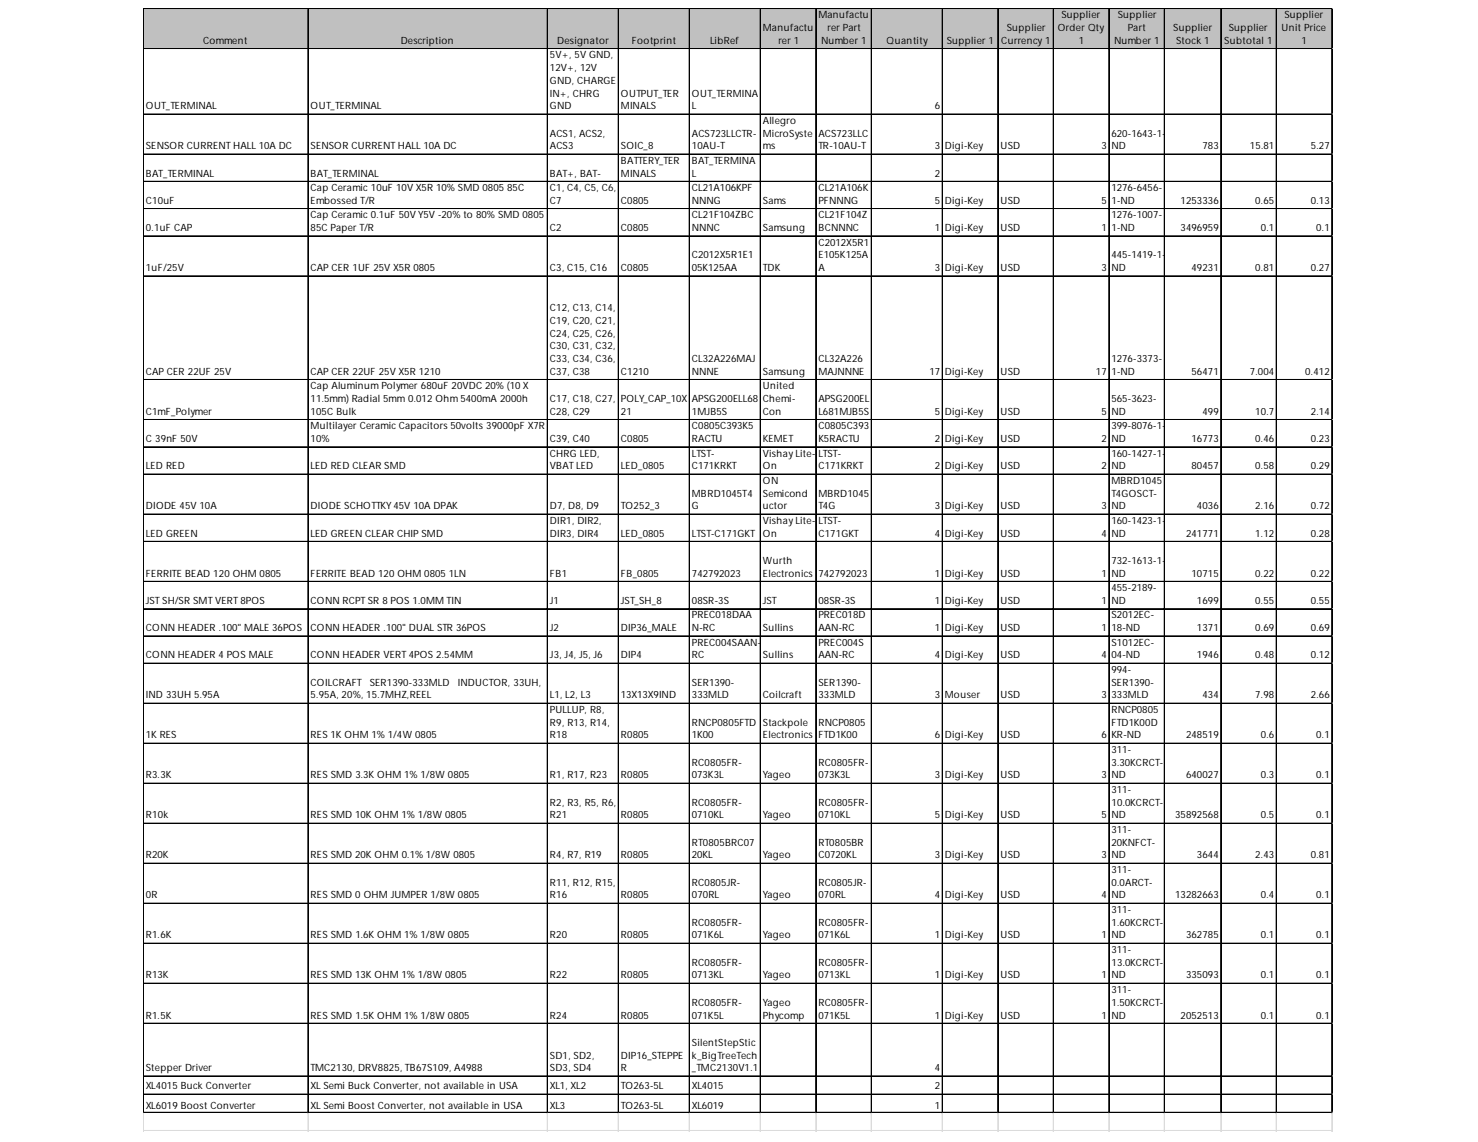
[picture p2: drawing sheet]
<svg xmlns="http://www.w3.org/2000/svg" width="279mm" height="216mm" viewBox="0 0 279 216" stroke-linecap="round" stroke-linejoin="round" font-family="sans-serif">
<defs><g id="words">
<g font-size="1.9">
<text x="144.2" y="5.9">Manufactu</text>
<text x="154.7" y="3.5">Manufactu</text>
<text x="156.4" y="5.9">rer Part</text>
<text x="190.3" y="5.9">Supplier</text>
<text x="200" y="5.9">Order Qty</text>
<text x="200.6" y="3.5">Supplier</text>
<text x="211.3" y="3.5">Supplier</text>
<text x="213.2" y="5.9">Part</text>
<text x="221.8" y="5.9">Supplier</text>
<text x="232.3" y="5.9">Supplier</text>
<text x="242.3" y="5.9">Unit Price</text>
<text x="242.8" y="3.5">Supplier</text>
<text x="38.4" y="8.3">Comment</text>
<text x="75.7" y="8.3">Description</text>
<text x="104" y="11">5V+, 5V GND,</text>
<text x="105.3" y="8.3">Designator</text>
<text x="119.4" y="8.3">Footprint</text>
<text x="134.2" y="8.3">LibRef</text>
<text x="147.1" y="8.3">rer 1</text>
<text x="155.2" y="8.3">Number 1</text>
<text x="167.6" y="8.3">Quantity</text>
<text x="179" y="8.3">Supplier 1</text>
<text x="189.3" y="8.3">Currency 1</text>
<text x="203.9" y="8.3">1</text>
<text x="210.6" y="8.3">Number 1</text>
<text x="222.3" y="8.3">Stock 1</text>
<text x="231.4" y="8.3">Subtotal 1</text>
<text x="246.1" y="8.3">1</text>
<text x="104" y="13.4">12V+, 12V</text>
<text x="104" y="15.9">GND, CHARGE</text>
<text x="27.6" y="20.7">OUT_TERMINAL</text>
<text x="58.7" y="20.7">OUT_TERMINAL</text>
<text x="104" y="18.3">IN+, CHRG</text>
<text x="104" y="20.7">GND</text>
<text x="117.4" y="18.3">OUTPUT_TER</text>
<text x="117.4" y="20.7">MINALS</text>
<text x="130.8" y="18.3">OUT_TERMINA</text>
<text x="130.8" y="20.7">L</text>
<text x="144.2" y="23.4">Allegro</text>
<text x="176.7" y="20.7">6</text>
<text x="27.6" y="28.2">SENSOR CURRENT HALL 10A DC</text>
<text x="58.7" y="28.2">SENSOR CURRENT HALL 10A DC</text>
<text x="104" y="25.8">ACS1, ACS2,</text>
<text x="104" y="28.2">ACS3</text>
<text x="117.4" y="28.2">SOIC_8</text>
<text x="130.8" y="25.8">ACS723LLCTR-</text>
<text x="130.8" y="28.2">10AU-T</text>
<text x="144.2" y="25.8">MicroSyste</text>
<text x="144.2" y="28.2">ms</text>
<text x="154.7" y="25.8">ACS723LLC</text>
<text x="154.7" y="28.2">TR-10AU-T</text>
<text x="176.7" y="28.2">3</text>
<text x="178.6" y="28.2">Digi-Key</text>
<text x="189.1" y="28.2">USD</text>
<text x="208.2" y="28.2">3</text>
<text x="210.1" y="25.8">620-1643-1-</text>
<text x="210.1" y="28.2">ND</text>
<text x="227.3" y="28.2">783</text>
<text x="236.3" y="28.2">15.81</text>
<text x="247.8" y="28.2">5.27</text>
<text x="27.6" y="33.4">BAT_TERMINAL</text>
<text x="58.7" y="33.4">BAT_TERMINAL</text>
<text x="104" y="33.4">BAT+, BAT-</text>
<text x="117.4" y="31">BATTERY_TER</text>
<text x="117.4" y="33.4">MINALS</text>
<text x="130.8" y="31">BAT_TERMINA</text>
<text x="130.8" y="33.4">L</text>
<text x="176.7" y="33.4">2</text>
<text x="27.6" y="38.5">C10uF</text>
<text x="58.7" y="36.1">Cap Ceramic 10uF 10V X5R 10% SMD 0805 85C</text>
<text x="58.7" y="38.5">Embossed T/R</text>
<text x="58.7" y="41.3">Cap Ceramic 0.1uF 50V Y5V -20% to 80% SMD 0805</text>
<text x="104" y="36.1">C1, C4, C5, C6,</text>
<text x="104" y="38.5">C7</text>
<text x="117.4" y="38.5">C0805</text>
<text x="130.8" y="36.1">CL21A106KPF</text>
<text x="130.8" y="38.5">NNNG</text>
<text x="130.8" y="41.3">CL21F104ZBC</text>
<text x="144.2" y="38.5">Sams</text>
<text x="154.7" y="36.1">CL21A106K</text>
<text x="154.7" y="38.5">PFNNNG</text>
<text x="154.7" y="41.3">CL21F104Z</text>
<text x="176.7" y="38.5">5</text>
<text x="178.6" y="38.5">Digi-Key</text>
<text x="189.1" y="38.5">USD</text>
<text x="208.2" y="38.5">5</text>
<text x="210.1" y="36.1">1276-6456-</text>
<text x="210.1" y="38.5">1-ND</text>
<text x="210.1" y="41.3">1276-1007-</text>
<text x="223.2" y="38.5">1253336</text>
<text x="237.3" y="38.5">0.65</text>
<text x="247.8" y="38.5">0.13</text>
<text x="27.6" y="43.7">0.1uF CAP</text>
<text x="58.7" y="43.7">85C Paper T/R</text>
<text x="104" y="43.7">C2</text>
<text x="117.4" y="43.7">C0805</text>
<text x="130.8" y="43.7">NNNC</text>
<text x="144.2" y="43.7">Samsung</text>
<text x="154.7" y="43.7">BCNNNC</text>
<text x="154.7" y="46.5">C2012X5R1</text>
<text x="176.7" y="43.7">1</text>
<text x="178.6" y="43.7">Digi-Key</text>
<text x="189.1" y="43.7">USD</text>
<text x="208.2" y="43.7">1</text>
<text x="210.1" y="43.7">1-ND</text>
<text x="223.2" y="43.7">3496959</text>
<text x="238.3" y="43.7">0.1</text>
<text x="248.8" y="43.7">0.1</text>
<text x="27.6" y="51.3">1uF/25V</text>
<text x="58.7" y="51.3">CAP CER 1UF 25V X5R 0805</text>
<text x="104" y="51.3">C3, C15, C16</text>
<text x="117.4" y="51.3">C0805</text>
<text x="130.8" y="48.9">C2012X5R1E1</text>
<text x="130.8" y="51.3">05K125AA</text>
<text x="144.2" y="51.3">TDK</text>
<text x="154.7" y="48.9">E105K125A</text>
<text x="154.7" y="51.3">A</text>
<text x="176.7" y="51.3">3</text>
<text x="178.6" y="51.3">Digi-Key</text>
<text x="189.1" y="51.3">USD</text>
<text x="208.2" y="51.3">3</text>
<text x="210.1" y="48.9">445-1419-1-</text>
<text x="210.1" y="51.3">ND</text>
<text x="225.2" y="51.3">49231</text>
<text x="237.3" y="51.3">0.81</text>
<text x="247.8" y="51.3">0.27</text>
<text x="104" y="58.8">C12, C13, C14,</text>
<text x="104" y="61.2">C19, C20, C21,</text>
<text x="104" y="63.6">C24, C25, C26,</text>
<text x="27.6" y="70.9">CAP CER 22UF 25V</text>
<text x="58.7" y="70.9">CAP CER 22UF 25V X5R 1210</text>
<text x="104" y="66">C30, C31, C32,</text>
<text x="104" y="68.5">C33, C34, C36,</text>
<text x="104" y="70.9">C37, C38</text>
<text x="117.4" y="70.9">C1210</text>
<text x="130.8" y="68.5">CL32A226MAJ</text>
<text x="130.8" y="70.9">NNNE</text>
<text x="144.2" y="70.9">Samsung</text>
<text x="154.7" y="68.5">CL32A226</text>
<text x="154.7" y="70.9">MAJNNNE</text>
<text x="175.7" y="70.9">17</text>
<text x="178.6" y="70.9">Digi-Key</text>
<text x="189.1" y="70.9">USD</text>
<text x="207.2" y="70.9">17</text>
<text x="210.1" y="68.5">1276-3373-</text>
<text x="210.1" y="70.9">1-ND</text>
<text x="225.2" y="70.9">56471</text>
<text x="236.3" y="70.9">7.004</text>
<text x="246.7" y="70.9">0.412</text>
<text x="58.7" y="73.6">Cap Aluminum Polymer 680uF 20VDC 20% (10 X</text>
<text x="58.7" y="76">11.5mm) Radial 5mm 0.012 Ohm 5400mA 2000h</text>
<text x="104" y="76">C17, C18, C27,</text>
<text x="117.4" y="76">POLY_CAP_10X</text>
<text x="130.8" y="76">APSG200ELL68</text>
<text x="144.2" y="73.6">United</text>
<text x="144.2" y="76">Chemi-</text>
<text x="154.7" y="76">APSG200EL</text>
<text x="210.1" y="76">565-3623-</text>
<text x="27.6" y="78.4">C1mF_Polymer</text>
<text x="27.6" y="83.6">C 39nF 50V</text>
<text x="58.7" y="78.4">105C Bulk</text>
<text x="58.7" y="81.2">Multilayer Ceramic Capacitors 50volts 39000pF X7R</text>
<text x="58.7" y="83.6">10%</text>
<text x="104" y="78.4">C28, C29</text>
<text x="104" y="83.6">C39, C40</text>
<text x="117.4" y="78.4">21</text>
<text x="117.4" y="83.6">C0805</text>
<text x="130.8" y="78.4">1MJB5S</text>
<text x="130.8" y="81.2">C0805C393K5</text>
<text x="130.8" y="83.6">RACTU</text>
<text x="144.2" y="78.4">Con</text>
<text x="144.2" y="83.6">KEMET</text>
<text x="154.7" y="78.4">L681MJB5S</text>
<text x="154.7" y="81.2">C0805C393</text>
<text x="154.7" y="83.6">K5RACTU</text>
<text x="176.7" y="78.4">5</text>
<text x="176.7" y="83.6">2</text>
<text x="178.6" y="78.4">Digi-Key</text>
<text x="178.6" y="83.6">Digi-Key</text>
<text x="189.1" y="78.4">USD</text>
<text x="189.1" y="83.6">USD</text>
<text x="208.2" y="78.4">5</text>
<text x="208.2" y="83.6">2</text>
<text x="210.1" y="78.4">ND</text>
<text x="210.1" y="81.2">399-8076-1-</text>
<text x="210.1" y="83.6">ND</text>
<text x="225.2" y="83.6">16773</text>
<text x="227.3" y="78.4">499</text>
<text x="237.3" y="78.4">10.7</text>
<text x="237.3" y="83.6">0.46</text>
<text x="247.8" y="78.4">2.14</text>
<text x="247.8" y="83.6">0.23</text>
<text x="27.6" y="88.7">LED RED</text>
<text x="58.7" y="88.7">LED RED CLEAR SMD</text>
<text x="104" y="86.3">CHRG LED,</text>
<text x="104" y="88.7">VBAT LED</text>
<text x="117.4" y="88.7">LED_0805</text>
<text x="130.8" y="86.3">LTST-</text>
<text x="130.8" y="88.7">C171KRKT</text>
<text x="144.2" y="86.3">Vishay Lite-</text>
<text x="144.2" y="88.7">On</text>
<text x="154.7" y="86.3">LTST-</text>
<text x="154.7" y="88.7">C171KRKT</text>
<text x="176.7" y="88.7">2</text>
<text x="178.6" y="88.7">Digi-Key</text>
<text x="189.1" y="88.7">USD</text>
<text x="208.2" y="88.7">2</text>
<text x="210.1" y="86.3">160-1427-1-</text>
<text x="210.1" y="88.7">ND</text>
<text x="225.2" y="88.7">80457</text>
<text x="237.3" y="88.7">0.58</text>
<text x="247.8" y="88.7">0.29</text>
<text x="130.8" y="93.9">MBRD1045T4</text>
<text x="144.2" y="91.5">ON</text>
<text x="144.2" y="93.9">Semicond</text>
<text x="154.7" y="93.9">MBRD1045</text>
<text x="210.1" y="91.5">MBRD1045</text>
<text x="210.1" y="93.9">T4GOSCT-</text>
<text x="27.6" y="96.3">DIODE 45V 10A</text>
<text x="27.6" y="101.5">LED GREEN</text>
<text x="58.7" y="96.3">DIODE SCHOTTKY 45V 10A DPAK</text>
<text x="58.7" y="101.5">LED GREEN CLEAR CHIP SMD</text>
<text x="104" y="96.3">D7, D8, D9</text>
<text x="104" y="99">DIR1, DIR2,</text>
<text x="104" y="101.5">DIR3, DIR4</text>
<text x="117.4" y="96.3">TO252_3</text>
<text x="117.4" y="101.5">LED_0805</text>
<text x="130.8" y="96.3">G</text>
<text x="130.8" y="101.5">LTST-C171GKT</text>
<text x="144.2" y="96.3">uctor</text>
<text x="144.2" y="99">Vishay Lite-</text>
<text x="144.2" y="101.5">On</text>
<text x="154.7" y="96.3">T4G</text>
<text x="154.7" y="99">LTST-</text>
<text x="154.7" y="101.5">C171GKT</text>
<text x="176.7" y="96.3">3</text>
<text x="176.7" y="101.5">4</text>
<text x="178.6" y="96.3">Digi-Key</text>
<text x="178.6" y="101.5">Digi-Key</text>
<text x="189.1" y="96.3">USD</text>
<text x="189.1" y="101.5">USD</text>
<text x="208.2" y="96.3">3</text>
<text x="208.2" y="101.5">4</text>
<text x="210.1" y="96.3">ND</text>
<text x="210.1" y="99">160-1423-1-</text>
<text x="210.1" y="101.5">ND</text>
<text x="224.2" y="101.5">241771</text>
<text x="226.3" y="96.3">4036</text>
<text x="237.3" y="96.3">2.16</text>
<text x="237.3" y="101.5">1.12</text>
<text x="247.8" y="96.3">0.72</text>
<text x="247.8" y="101.5">0.28</text>
<text x="144.2" y="106.6">Wurth</text>
<text x="210.1" y="106.6">732-1613-1-</text>
<text x="27.6" y="109">FERRITE BEAD 120 OHM 0805</text>
<text x="58.7" y="109">FERRITE BEAD 120 OHM 0805 1LN</text>
<text x="104" y="109">FB1</text>
<text x="117.4" y="109">FB_0805</text>
<text x="130.8" y="109">742792023</text>
<text x="144.2" y="109">Electronics</text>
<text x="154.7" y="109">742792023</text>
<text x="176.7" y="109">1</text>
<text x="178.6" y="109">Digi-Key</text>
<text x="189.1" y="109">USD</text>
<text x="208.2" y="109">1</text>
<text x="210.1" y="109">ND</text>
<text x="210.1" y="111.8">455-2189-</text>
<text x="225.2" y="109">10715</text>
<text x="237.3" y="109">0.22</text>
<text x="247.8" y="109">0.22</text>
<text x="27.6" y="114.2">JST SH/SR SMT VERT 8POS</text>
<text x="27.6" y="119.3">CONN HEADER .100&quot; MALE 36POS</text>
<text x="58.7" y="114.2">CONN RCPT SR 8 POS 1.0MM TIN</text>
<text x="58.7" y="119.3">CONN HEADER .100&quot; DUAL STR 36POS</text>
<text x="104" y="114.2">J1</text>
<text x="104" y="119.3">J2</text>
<text x="117.4" y="114.2">JST_SH_8</text>
<text x="117.4" y="119.3">DIP36_MALE</text>
<text x="130.8" y="114.2">08SR-3S</text>
<text x="130.8" y="116.9">PREC018DAA</text>
<text x="130.8" y="119.3">N-RC</text>
<text x="144.2" y="114.2">JST</text>
<text x="144.2" y="119.3">Sullins</text>
<text x="154.7" y="114.2">08SR-3S</text>
<text x="154.7" y="116.9">PREC018D</text>
<text x="154.7" y="119.3">AAN-RC</text>
<text x="176.7" y="114.2">1</text>
<text x="176.7" y="119.3">1</text>
<text x="178.6" y="114.2">Digi-Key</text>
<text x="178.6" y="119.3">Digi-Key</text>
<text x="189.1" y="114.2">USD</text>
<text x="189.1" y="119.3">USD</text>
<text x="208.2" y="114.2">1</text>
<text x="208.2" y="119.3">1</text>
<text x="210.1" y="114.2">ND</text>
<text x="210.1" y="116.9">S2012EC-</text>
<text x="210.1" y="119.3">18-ND</text>
<text x="226.3" y="114.2">1699</text>
<text x="226.3" y="119.3">1371</text>
<text x="237.3" y="114.2">0.55</text>
<text x="237.3" y="119.3">0.69</text>
<text x="247.8" y="114.2">0.55</text>
<text x="247.8" y="119.3">0.69</text>
<text x="27.6" y="124.5">CONN HEADER 4 POS MALE</text>
<text x="58.7" y="124.5">CONN HEADER VERT 4POS 2.54MM</text>
<text x="104" y="124.5">J3, J4, J5, J6</text>
<text x="117.4" y="124.5">DIP4</text>
<text x="130.8" y="122.1">PREC004SAAN-</text>
<text x="130.8" y="124.5">RC</text>
<text x="144.2" y="124.5">Sullins</text>
<text x="154.7" y="122.1">PREC004S</text>
<text x="154.7" y="124.5">AAN-RC</text>
<text x="176.7" y="124.5">4</text>
<text x="178.6" y="124.5">Digi-Key</text>
<text x="189.1" y="124.5">USD</text>
<text x="208.2" y="124.5">4</text>
<text x="210.1" y="122.1">S1012EC-</text>
<text x="210.1" y="124.5">04-ND</text>
<text x="226.3" y="124.5">1946</text>
<text x="237.3" y="124.5">0.48</text>
<text x="247.8" y="124.5">0.12</text>
<text x="58.7" y="129.6">COILCRAFT</text>
<text x="69.9" y="129.6">SER1390-333MLD</text>
<text x="86.5" y="129.6">INDUCTOR, 33UH,</text>
<text x="130.8" y="129.6">SER1390-</text>
<text x="154.7" y="129.6">SER1390-</text>
<text x="210.1" y="127.2">994-</text>
<text x="210.1" y="129.6">SER1390-</text>
<text x="27.6" y="132">IND 33UH 5.95A</text>
<text x="58.7" y="132">5.95A, 20%, 15.7MHZ,REEL</text>
<text x="104" y="132">L1, L2, L3</text>
<text x="104" y="134.8">PULLUP, R8,</text>
<text x="104" y="137.2">R9, R13, R14,</text>
<text x="117.4" y="132">13X13X9IND</text>
<text x="130.8" y="132">333MLD</text>
<text x="130.8" y="137.2">RNCP0805FTD</text>
<text x="144.2" y="132">Coilcraft</text>
<text x="144.2" y="137.2">Stackpole</text>
<text x="154.7" y="132">333MLD</text>
<text x="154.7" y="137.2">RNCP0805</text>
<text x="176.7" y="132">3</text>
<text x="178.6" y="132">Mouser</text>
<text x="189.1" y="132">USD</text>
<text x="208.2" y="132">3</text>
<text x="210.1" y="132">333MLD</text>
<text x="210.1" y="134.8">RNCP0805</text>
<text x="210.1" y="137.2">FTD1K00D</text>
<text x="227.3" y="132">434</text>
<text x="237.3" y="132">7.98</text>
<text x="247.8" y="132">2.66</text>
<text x="27.6" y="139.6">1K RES</text>
<text x="58.7" y="139.6">RES 1K OHM 1% 1/4W 0805</text>
<text x="104" y="139.6">R18</text>
<text x="117.4" y="139.6">R0805</text>
<text x="130.8" y="139.6">1K00</text>
<text x="144.2" y="139.6">Electronics</text>
<text x="154.7" y="139.6">FTD1K00</text>
<text x="176.7" y="139.6">6</text>
<text x="178.6" y="139.6">Digi-Key</text>
<text x="189.1" y="139.6">USD</text>
<text x="208.2" y="139.6">6</text>
<text x="210.1" y="139.6">KR-ND</text>
<text x="210.1" y="142.4">311-</text>
<text x="224.2" y="139.6">248519</text>
<text x="238.3" y="139.6">0.6</text>
<text x="248.8" y="139.6">0.1</text>
<text x="27.6" y="147.2">R3.3K</text>
<text x="58.7" y="147.2">RES SMD 3.3K OHM 1% 1/8W 0805</text>
<text x="104" y="147.2">R1, R17, R23</text>
<text x="117.4" y="147.2">R0805</text>
<text x="130.8" y="144.8">RC0805FR-</text>
<text x="130.8" y="147.2">073K3L</text>
<text x="144.2" y="147.2">Yageo</text>
<text x="154.7" y="144.8">RC0805FR-</text>
<text x="154.7" y="147.2">073K3L</text>
<text x="176.7" y="147.2">3</text>
<text x="178.6" y="147.2">Digi-Key</text>
<text x="189.1" y="147.2">USD</text>
<text x="208.2" y="147.2">3</text>
<text x="210.1" y="144.8">3.30KCRCT-</text>
<text x="210.1" y="147.2">ND</text>
<text x="210.1" y="149.9">311-</text>
<text x="224.2" y="147.2">640027</text>
<text x="238.3" y="147.2">0.3</text>
<text x="248.8" y="147.2">0.1</text>
<text x="27.6" y="154.7">R10k</text>
<text x="58.7" y="154.7">RES SMD 10K OHM 1% 1/8W 0805</text>
<text x="104" y="152.3">R2, R3, R5, R6,</text>
<text x="104" y="154.7">R21</text>
<text x="117.4" y="154.7">R0805</text>
<text x="130.8" y="152.3">RC0805FR-</text>
<text x="130.8" y="154.7">0710KL</text>
<text x="144.2" y="154.7">Yageo</text>
<text x="154.7" y="152.3">RC0805FR-</text>
<text x="154.7" y="154.7">0710KL</text>
<text x="176.7" y="154.7">5</text>
<text x="178.6" y="154.7">Digi-Key</text>
<text x="189.1" y="154.7">USD</text>
<text x="208.2" y="154.7">5</text>
<text x="210.1" y="152.3">10.0KCRCT-</text>
<text x="210.1" y="154.7">ND</text>
<text x="222.1" y="154.7">35892568</text>
<text x="238.3" y="154.7">0.5</text>
<text x="248.8" y="154.7">0.1</text>
<text x="130.8" y="159.9">RT0805BRC07</text>
<text x="154.7" y="159.9">RT0805BR</text>
<text x="210.1" y="157.5">311-</text>
<text x="210.1" y="159.9">20KNFCT-</text>
<text x="27.6" y="162.3">R20K</text>
<text x="58.7" y="162.3">RES SMD 20K OHM 0.1% 1/8W 0805</text>
<text x="104" y="162.3">R4, R7, R19</text>
<text x="104" y="167.5">R11, R12, R15,</text>
<text x="117.4" y="162.3">R0805</text>
<text x="130.8" y="162.3">20KL</text>
<text x="130.8" y="167.5">RC0805JR-</text>
<text x="144.2" y="162.3">Yageo</text>
<text x="154.7" y="162.3">C0720KL</text>
<text x="154.7" y="167.5">RC0805JR-</text>
<text x="176.7" y="162.3">3</text>
<text x="178.6" y="162.3">Digi-Key</text>
<text x="189.1" y="162.3">USD</text>
<text x="208.2" y="162.3">3</text>
<text x="210.1" y="162.3">ND</text>
<text x="210.1" y="165.1">311-</text>
<text x="210.1" y="167.5">0.0ARCT-</text>
<text x="226.3" y="162.3">3644</text>
<text x="237.3" y="162.3">2.43</text>
<text x="247.8" y="162.3">0.81</text>
<text x="27.6" y="169.9">0R</text>
<text x="58.7" y="169.9">RES SMD 0 OHM JUMPER 1/8W 0805</text>
<text x="104" y="169.9">R16</text>
<text x="117.4" y="169.9">R0805</text>
<text x="130.8" y="169.9">070RL</text>
<text x="144.2" y="169.9">Yageo</text>
<text x="154.7" y="169.9">070RL</text>
<text x="176.7" y="169.9">4</text>
<text x="178.6" y="169.9">Digi-Key</text>
<text x="189.1" y="169.9">USD</text>
<text x="208.2" y="169.9">4</text>
<text x="210.1" y="169.9">ND</text>
<text x="210.1" y="172.6">311-</text>
<text x="222.1" y="169.9">13282663</text>
<text x="238.3" y="169.9">0.4</text>
<text x="248.8" y="169.9">0.1</text>
<text x="27.6" y="177.4">R1.6K</text>
<text x="58.7" y="177.4">RES SMD 1.6K OHM 1% 1/8W 0805</text>
<text x="104" y="177.4">R20</text>
<text x="117.4" y="177.4">R0805</text>
<text x="130.8" y="175">RC0805FR-</text>
<text x="130.8" y="177.4">071K6L</text>
<text x="144.2" y="177.4">Yageo</text>
<text x="154.7" y="175">RC0805FR-</text>
<text x="154.7" y="177.4">071K6L</text>
<text x="176.7" y="177.4">1</text>
<text x="178.6" y="177.4">Digi-Key</text>
<text x="189.1" y="177.4">USD</text>
<text x="208.2" y="177.4">1</text>
<text x="210.1" y="175">1.60KCRCT-</text>
<text x="210.1" y="177.4">ND</text>
<text x="224.2" y="177.4">362785</text>
<text x="238.3" y="177.4">0.1</text>
<text x="248.8" y="177.4">0.1</text>
<text x="27.6" y="185">R13K</text>
<text x="58.7" y="185">RES SMD 13K OHM 1% 1/8W 0805</text>
<text x="104" y="185">R22</text>
<text x="117.4" y="185">R0805</text>
<text x="130.8" y="182.6">RC0805FR-</text>
<text x="130.8" y="185">0713KL</text>
<text x="144.2" y="185">Yageo</text>
<text x="154.7" y="182.6">RC0805FR-</text>
<text x="154.7" y="185">0713KL</text>
<text x="176.7" y="185">1</text>
<text x="178.6" y="185">Digi-Key</text>
<text x="189.1" y="185">USD</text>
<text x="208.2" y="185">1</text>
<text x="210.1" y="180.2">311-</text>
<text x="210.1" y="182.6">13.0KCRCT-</text>
<text x="210.1" y="185">ND</text>
<text x="224.2" y="185">335093</text>
<text x="238.3" y="185">0.1</text>
<text x="248.8" y="185">0.1</text>
<text x="130.8" y="190.1">RC0805FR-</text>
<text x="144.2" y="190.1">Yageo</text>
<text x="154.7" y="190.1">RC0805FR-</text>
<text x="210.1" y="187.7">311-</text>
<text x="210.1" y="190.1">1.50KCRCT-</text>
<text x="27.6" y="192.6">R1.5K</text>
<text x="58.7" y="192.6">RES SMD 1.5K OHM 1% 1/8W 0805</text>
<text x="104" y="192.6">R24</text>
<text x="117.4" y="192.6">R0805</text>
<text x="130.8" y="192.6">071K5L</text>
<text x="130.8" y="197.7">SilentStepStic</text>
<text x="144.2" y="192.6">Phycomp</text>
<text x="154.7" y="192.6">071K5L</text>
<text x="176.7" y="192.6">1</text>
<text x="178.6" y="192.6">Digi-Key</text>
<text x="189.1" y="192.6">USD</text>
<text x="208.2" y="192.6">1</text>
<text x="210.1" y="192.6">ND</text>
<text x="223.2" y="192.6">2052513</text>
<text x="238.3" y="192.6">0.1</text>
<text x="248.8" y="192.6">0.1</text>
<text x="27.6" y="202.5">Stepper Driver</text>
<text x="58.7" y="202.5">TMC2130, DRV8825, TB67S109, A4988</text>
<text x="104" y="200.1">SD1, SD2,</text>
<text x="104" y="202.5">SD3, SD4</text>
<text x="117.4" y="200.1">DIP16_STEPPE</text>
<text x="117.4" y="202.5">R</text>
<text x="130.8" y="200.1">k_BigTreeTech</text>
<text x="130.8" y="202.5">_TMC2130V1.1</text>
<text x="176.7" y="202.5">4</text>
<text x="27.6" y="206">XL4015 Buck Converter</text>
<text x="27.6" y="209.7">XL6019 Boost Converter</text>
<text x="58.7" y="206">XL Semi Buck Converter, not available in USA</text>
<text x="58.7" y="209.7">XL Semi Boost Converter, not available in USA</text>
<text x="104" y="206">XL1, XL2</text>
<text x="104" y="209.7">XL3</text>
<text x="117.4" y="206">TO263-5L</text>
<text x="117.4" y="209.7">TO263-5L</text>
<text x="130.8" y="206">XL4015</text>
<text x="130.8" y="209.7">XL6019</text>
<text x="176.7" y="206">2</text>
<text x="176.7" y="209.7">1</text>
</g>
</g></defs>
<path d="M27.2 1.7h224.7v7.6h-224.7z" fill="#c0c0c0"/>
<g fill="none" stroke="#000" stroke-width=".19">
<path d="M27.1 1.6v208.9M27.2 1.6h224.7M27.2 1.7h224.7M27.2 9.2h224.7M27.2 9.3h224.7M58.2 1.8v208.7M58.3 1.8v208.7M103.4 1.8v208.7M103.5 1.8v208.7M116.9 1.8v208.7M130.3 1.8v208.7M130.4 1.8v208.7"/>
<path d="M143.7 1.8v208.7M143.8 1.8v208.7M154.2 1.8v208.7M154.3 1.8v208.7M164.7 1.8v208.7M164.8 1.8v208.7M178.1 1.8v208.7M178.2 1.8v208.7M188.6 1.8v208.7M188.7 1.8v208.7M199.1 1.8v208.7M199.2 1.8v208.7"/>
<path d="M209.6 1.8v208.7M209.7 1.8v208.7M220.1 1.8v208.7M220.2 1.8v208.7M230.7 1.8v208.7M230.8 1.8v208.7M241.2 1.8v208.7M241.3 1.8v208.7M251.7 1.8v208.7M251.8 1.8v208.7M27.2 21.5h224.7M27.2 21.6h224.7"/>
<path d="M27.2 29.1h224.7M27.2 29.2h224.7M27.2 34.3h224.7M27.2 34.4h224.7M27.2 39.4h224.7M27.2 39.5h224.7M27.2 44.6h224.7M27.2 44.7h224.7M27.2 52.1h224.7M27.2 52.2h224.7M27.2 71.7h224.7M27.2 71.8h224.7"/>
<path d="M27.2 79.3h224.7M27.2 79.4h224.7M27.2 84.5h224.7M27.2 89.6h224.7M27.2 89.7h224.7M27.2 97.2h224.7M27.2 97.3h224.7M27.2 102.3h224.7M27.2 102.4h224.7M27.2 109.9h224.7M27.2 110h224.7M27.2 115.1h224.7"/>
<path d="M27.2 120.2h224.7M27.2 120.3h224.7M27.2 125.4h224.7M27.2 125.5h224.7M27.2 132.9h224.7M27.2 133h224.7M27.2 140.5h224.7M27.2 140.6h224.7M27.2 148.1h224.7M27.2 155.6h224.7M27.2 155.7h224.7M27.2 163.2h224.7"/>
<path d="M27.2 163.3h224.7M27.2 170.7h224.7M27.2 170.8h224.7M27.2 178.3h224.7M27.2 178.4h224.7M27.2 185.9h224.7M27.2 186h224.7M27.2 193.4h224.7M27.2 193.5h224.7M27.2 203.4h224.7M27.2 203.5h224.7M27.2 206.8h224.7"/>
<path d="M27.2 206.9h224.7M27.2 210.3h224.7M27.2 210.4h224.7"/>
</g>
<g fill="none" stroke="#dadcdd" stroke-width=".19">
<path d="M251.9 1.6h.1M27.1 210.5v3.4M58.2 210.5v3.4M58.3 210.5v3.4M103.4 210.5v3.4M103.5 210.5v3.4M116.9 210.5v3.4M130.3 210.5v3.4M130.4 210.5v3.4M143.7 210.5v3.4M143.8 210.5v3.4M154.2 210.5v3.4"/>
<path d="M154.3 210.5v3.4M164.7 210.5v3.4M164.8 210.5v3.4M178.1 210.5v3.4M178.2 210.5v3.4M188.6 210.5v3.4M188.7 210.5v3.4M199.1 210.5v3.4M199.2 210.5v3.4M209.6 210.5v3.4M209.7 210.5v3.4M220.1 210.5v3.4"/>
<path d="M220.2 210.5v3.4M230.7 210.5v3.4M230.8 210.5v3.4M241.2 210.5v3.4M241.3 210.5v3.4M251.7 210.5v3.4M251.8 210.5v3.4"/>
</g>
<path d="M251.9 1.6l.1 .2z" fill="#dadcdd"/>
<path d="M251.9 9.2h.1" fill="none" stroke="#dadcdd" stroke-width=".19"/>
<path d="M251.9 9.2l.1 .1z" fill="#dadcdd"/>
<path d="M251.9 21.5h.1" fill="none" stroke="#dadcdd" stroke-width=".19"/>
<path d="M251.9 21.5l.1 .2z" fill="#dadcdd"/>
<path d="M251.9 29.1h.1" fill="none" stroke="#dadcdd" stroke-width=".19"/>
<path d="M251.9 29.1l.1 .2z" fill="#dadcdd"/>
<path d="M251.9 34.3h.1" fill="none" stroke="#dadcdd" stroke-width=".19"/>
<path d="M251.9 34.3l.1 .1z" fill="#dadcdd"/>
<path d="M251.9 39.4h.1" fill="none" stroke="#dadcdd" stroke-width=".19"/>
<path d="M251.9 39.4l.1 .2z" fill="#dadcdd"/>
<path d="M251.9 44.6h.1" fill="none" stroke="#dadcdd" stroke-width=".19"/>
<path d="M251.9 44.6l.1 .2z" fill="#dadcdd"/>
<path d="M251.9 52.1h.1" fill="none" stroke="#dadcdd" stroke-width=".19"/>
<path d="M251.9 52.1l.1 .2z" fill="#dadcdd"/>
<path d="M251.9 71.7h.1" fill="none" stroke="#dadcdd" stroke-width=".19"/>
<path d="M251.9 71.7l.1 .2z" fill="#dadcdd"/>
<path d="M251.9 79.3h.1" fill="none" stroke="#dadcdd" stroke-width=".19"/>
<path d="M251.9 79.3l.1 .2z" fill="#dadcdd"/>
<path d="M251.9 84.5h.1" fill="none" stroke="#dadcdd" stroke-width=".19"/>
<path d="M251.9 84.5l.1 .1z" fill="#dadcdd"/>
<path d="M251.9 89.6h.1" fill="none" stroke="#dadcdd" stroke-width=".19"/>
<path d="M251.9 89.6l.1 .2z" fill="#dadcdd"/>
<path d="M251.9 97.2h.1" fill="none" stroke="#dadcdd" stroke-width=".19"/>
<path d="M251.9 97.2l.1 .2z" fill="#dadcdd"/>
<path d="M251.9 102.3h.1" fill="none" stroke="#dadcdd" stroke-width=".19"/>
<path d="M251.9 102.3l.1 .2z" fill="#dadcdd"/>
<path d="M251.9 109.9h.1" fill="none" stroke="#dadcdd" stroke-width=".19"/>
<path d="M251.9 109.9l.1 .2z" fill="#dadcdd"/>
<path d="M251.9 115.1h.1" fill="none" stroke="#dadcdd" stroke-width=".19"/>
<path d="M251.9 115.1l.1 .1z" fill="#dadcdd"/>
<path d="M251.9 120.2h.1" fill="none" stroke="#dadcdd" stroke-width=".19"/>
<path d="M251.9 120.2l.1 .2z" fill="#dadcdd"/>
<path d="M251.9 125.4h.1" fill="none" stroke="#dadcdd" stroke-width=".19"/>
<path d="M251.9 125.4l.1 .1z" fill="#dadcdd"/>
<path d="M251.9 132.9h.1" fill="none" stroke="#dadcdd" stroke-width=".19"/>
<path d="M251.9 132.9l.1 .2z" fill="#dadcdd"/>
<path d="M251.9 140.5h.1" fill="none" stroke="#dadcdd" stroke-width=".19"/>
<path d="M251.9 140.5l.1 .2z" fill="#dadcdd"/>
<path d="M251.9 148.1h.1" fill="none" stroke="#dadcdd" stroke-width=".19"/>
<path d="M251.9 148.1l.1 .1z" fill="#dadcdd"/>
<path d="M251.9 155.6h.1" fill="none" stroke="#dadcdd" stroke-width=".19"/>
<path d="M251.9 155.6l.1 .2z" fill="#dadcdd"/>
<path d="M251.9 163.2h.1" fill="none" stroke="#dadcdd" stroke-width=".19"/>
<path d="M251.9 163.2l.1 .2z" fill="#dadcdd"/>
<path d="M251.9 170.7h.1" fill="none" stroke="#dadcdd" stroke-width=".19"/>
<path d="M251.9 170.7l.1 .2z" fill="#dadcdd"/>
<path d="M251.9 178.3h.1" fill="none" stroke="#dadcdd" stroke-width=".19"/>
<path d="M251.9 178.3l.1 .2z" fill="#dadcdd"/>
<path d="M251.9 185.9h.1" fill="none" stroke="#dadcdd" stroke-width=".19"/>
<path d="M251.9 185.9l.1 .1z" fill="#dadcdd"/>
<path d="M251.9 193.4h.1" fill="none" stroke="#dadcdd" stroke-width=".19"/>
<path d="M251.9 193.4l.1 .2z" fill="#dadcdd"/>
<path d="M251.9 203.4h.1" fill="none" stroke="#dadcdd" stroke-width=".19"/>
<path d="M251.9 203.4l.1 .2z" fill="#dadcdd"/>
<path d="M251.9 206.8h.1" fill="none" stroke="#dadcdd" stroke-width=".19"/>
<path d="M251.9 206.8l.1 .2z" fill="#dadcdd"/>
<path d="M251.9 210.3h.1" fill="none" stroke="#dadcdd" stroke-width=".19"/>
<path d="M251.9 210.3l.1 .2z" fill="#dadcdd"/>
<path d="M27.1 213.7h224.9M27.1 213.8h224.9" fill="none" stroke="#dadcdd" stroke-width=".19"/>
<use href="#words"/>
</svg>
